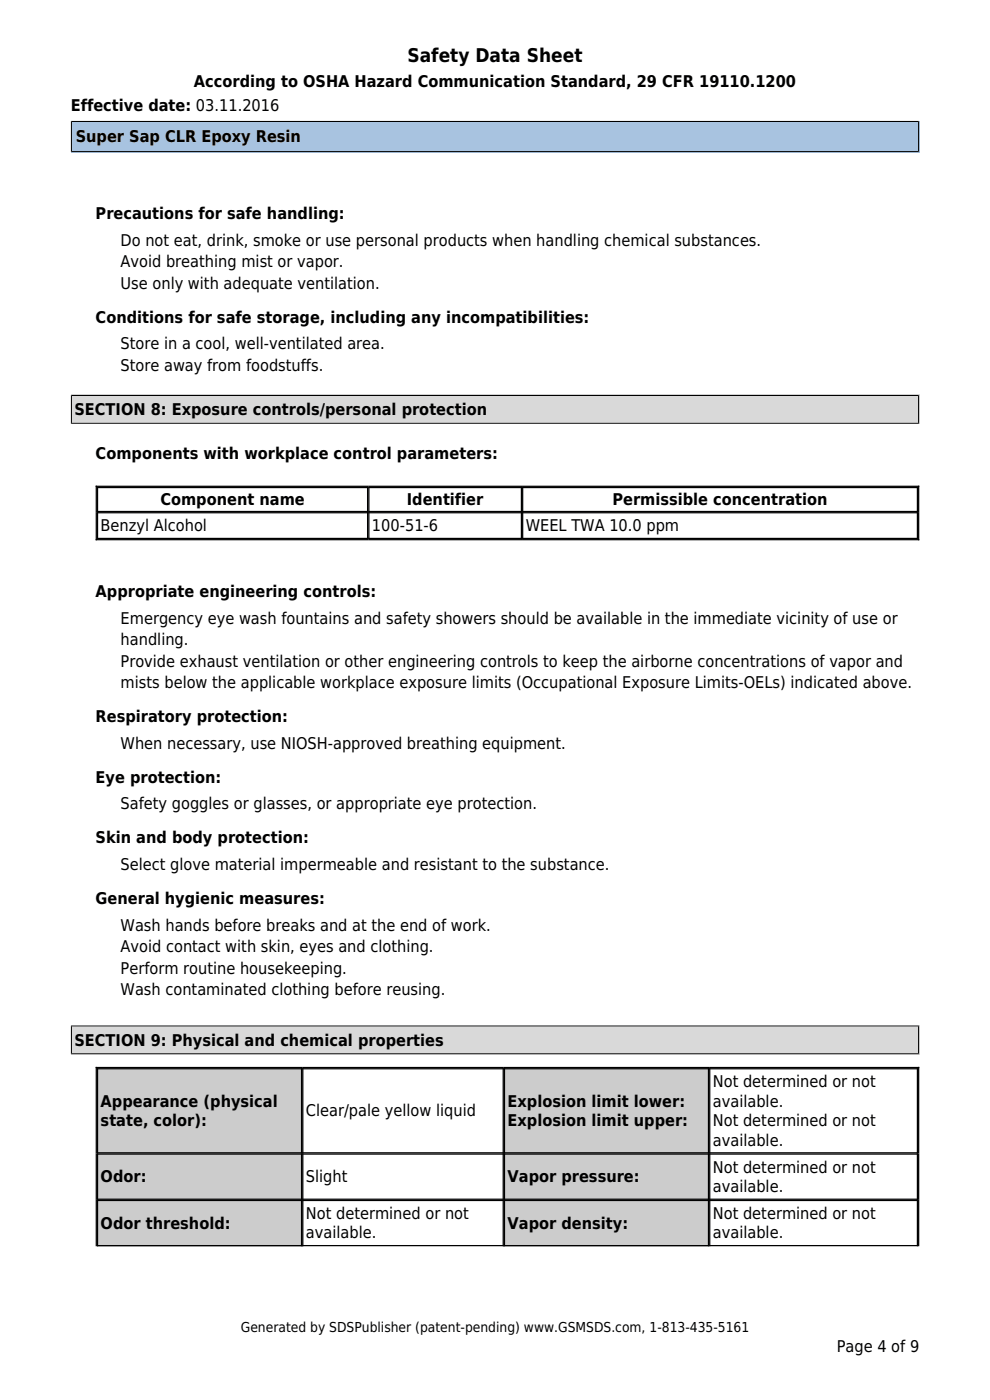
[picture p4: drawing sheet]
<svg xmlns="http://www.w3.org/2000/svg" width="210mm" height="297mm" viewBox="0 0 210 297" stroke-linecap="round" stroke-linejoin="round" font-family="sans-serif">
<defs><g id="words">
<text font-size="4" x="86.4" y="13.1">Safety Data Sheet</text>
<g font-size="3.4">
<text x="15" y="23.5">Effective date: 03.11.2016</text>
<text x="41.1" y="18.4">According to OSHA Hazard Communication Standard, 29 CFR 19110.1200</text>
<text x="16.1" y="30.2">Super Sap CLR Epoxy Resin</text>
<text x="20.3" y="46.5">Precautions for safe handling:</text>
<text x="25.6" y="52.1">Do not eat, drink, smoke or use personal products when handling chemical substances.</text>
<text x="25.6" y="56.7">Avoid breathing mist or vapor.</text>
<text x="25.6" y="61.3">Use only with adequate ventilation.</text>
<text x="20.3" y="68.5">Conditions for safe storage, including any incompatibilities:</text>
<text x="25.6" y="74.1">Store in a cool, well-ventilated area.</text>
<text x="25.6" y="78.7">Store away from foodstuffs.</text>
<text x="15.8" y="88">SECTION 8: Exposure controls/personal protection</text>
<text x="20.3" y="97.4">Components with workplace control parameters:</text>
<text x="34" y="107.2">Component name</text>
<text x="86.3" y="107.2">Identifier</text>
<text x="129.9" y="107.2">Permissible concentration</text>
<text x="21.4" y="112.7">Benzyl Alcohol</text>
<text x="78.9" y="112.7">100-51-6</text>
<text x="111.5" y="112.7">WEEL TWA 10.0 ppm</text>
<text x="20.3" y="126.7">Appropriate engineering controls:</text>
<text x="25.6" y="132.3">Emergency eye wash fountains and safety showers should be available in the immediate vicinity of use or</text>
<text x="25.6" y="136.9">handling.</text>
<text x="25.6" y="141.4">Provide exhaust ventilation or other engineering controls to keep the airborne concentrations of vapor and</text>
<text x="25.6" y="146">mists below the applicable workplace exposure limits (Occupational Exposure Limits-OELs) indicated above.</text>
<text x="20.3" y="153.2">Respiratory protection:</text>
<text x="25.6" y="158.9">When necessary, use NIOSH-approved breathing equipment.</text>
<text x="20.3" y="166.1">Eye protection:</text>
<text x="25.6" y="171.7">Safety goggles or glasses, or appropriate eye protection.</text>
<text x="20.3" y="178.9">Skin and body protection:</text>
<text x="25.6" y="184.6">Select glove material impermeable and resistant to the substance.</text>
<text x="20.3" y="191.8">General hygienic measures:</text>
<text x="25.6" y="197.4">Wash hands before breaks and at the end of work.</text>
<text x="25.6" y="202">Avoid contact with skin, eyes and clothing.</text>
<text x="25.6" y="206.6">Perform routine housekeeping.</text>
<text x="25.6" y="211.2">Wash contaminated clothing before reusing.</text>
<text x="15.8" y="221.8">SECTION 9: Physical and chemical properties</text>
<text x="151.2" y="230.7">Not determined or not</text>
<text x="21.4" y="234.8">Appearance (physical</text>
<text x="21.4" y="238.9">state, color):</text>
<text x="64.9" y="236.9">Clear/pale yellow liquid</text>
<text x="107.7" y="234.8">Explosion limit lower:</text>
<text x="107.7" y="238.9">Explosion limit upper:</text>
<text x="151.2" y="234.8">available.</text>
<text x="151.2" y="238.9">Not determined or not</text>
<text x="151.2" y="243">available.</text>
<text x="21.4" y="250.8">Odor:</text>
<text x="64.9" y="250.8">Slight</text>
<text x="107.7" y="250.8">Vapor pressure:</text>
<text x="151.2" y="248.8">Not determined or not</text>
<text x="151.2" y="252.9">available.</text>
<text x="21.4" y="260.7">Odor threshold:</text>
<text x="64.9" y="258.6">Not determined or not</text>
<text x="64.9" y="262.7">available.</text>
<text x="107.7" y="260.7">Vapor density:</text>
<text x="151.2" y="258.6">Not determined or not</text>
<text x="151.2" y="262.7">available.</text>
<text x="177.5" y="286.9">Page 4 of 9</text>
</g>
<text font-size="2.9" x="51.1" y="282.5">Generated by SDSPublisher (patent-pending) www.GSMSDS.com, 1-813-435-5161</text>
</g></defs>
<g fill="#d9d9d9">
<path d="M15 217.5h180v6.2h-180z"/>
<path d="M15 83.8h180v6.1h-180z"/>
</g>
<path d="M15 25.6h180v6.7h-180z" fill="#a8c3e0"/>
<path d="M15 25.8h180M15 32.2h180M15.1 25.6v6.7M194.9 25.6v6.7M15 83.9h180M15 89.8h180M15.1 83.8v6.1M194.9 83.8v6.1" fill="none" stroke="#000" stroke-width=".26"/>
<g fill="#ccc">
<path d="M20.6 226.6h43.5v18.1h-43.5z"/>
<path d="M106.9 226.6h43.5v18.1h-43.5z"/>
<path d="M20.6 244.7h43.5v9.8h-43.5z"/>
<path d="M106.9 244.7h43.5v9.8h-43.5z"/>
<path d="M20.6 254.5h43.5v9.9h-43.5z"/>
<path d="M106.9 254.5h43.5v9.9h-43.5z"/>
</g>
<g fill="none" stroke="#000" stroke-width=".26">
<path d="M20.4 108.8v5.7h57.6M20.7 103.4h57.3v5.1h-57.3zM20.7 108.8h57.3v5.4h-57.3zM78 103.2h-57.6v5.3M78.2 103.4h32.4v5.1h-32.4zM78.2 103.2h32.4M78.2 108.8h32.4v5.4h-32.4zM78.2 114.5h32.4M110.9 103.4h83.7v5.1h-83.7zM110.9 103.2h84v5.3M110.9 108.8h83.7v5.4h-83.7zM194.9 108.8v5.7h-84"/>
<path d="M15 217.7h180M15.1 217.5v6.2M194.9 217.5v6.2M15 223.6h180"/>
</g>
<g fill="#ccc">
<path d="M20.6 226.6h43.5v18.1h-43.5z"/>
<path d="M106.9 226.6h43.5v18.1h-43.5z"/>
<path d="M20.6 244.7h43.5v9.8h-43.5z"/>
<path d="M106.9 244.7h43.5v9.8h-43.5z"/>
<path d="M20.6 254.5h43.5v9.9h-43.5z"/>
<path d="M106.9 254.5h43.5v9.9h-43.5z"/>
</g>
<g fill="none" stroke="#000" stroke-width=".26">
<path d="M20.7 226.7h43.3v17.9h-43.3zM64 226.5h-43.6v18.1M64.2 226.7h42.5v17.9h-42.5zM64.2 226.5h42.5M107 226.7h43.3v17.9h-43.3zM107 226.5h43.3M150.6 226.7h44v17.9h-44zM150.6 226.5h44.3v18.1M20.4 244.8v9.6M20.4 254.7v9.5M20.7 244.8h43.3v9.6h-43.3zM20.7 254.7h43.3v9.5h-43.3z"/>
<path d="M64.2 244.8h42.5v9.6h-42.5zM64.2 254.7h42.5v9.5h-42.5zM107 244.8h43.3v9.6h-43.3zM107 254.7h43.3v9.5h-43.3zM150.6 244.8h44v9.6h-44zM150.6 254.7h44v9.5h-44zM194.9 244.8v9.6M194.9 254.7v9.5"/>
</g>
<use href="#words"/>
</svg>
